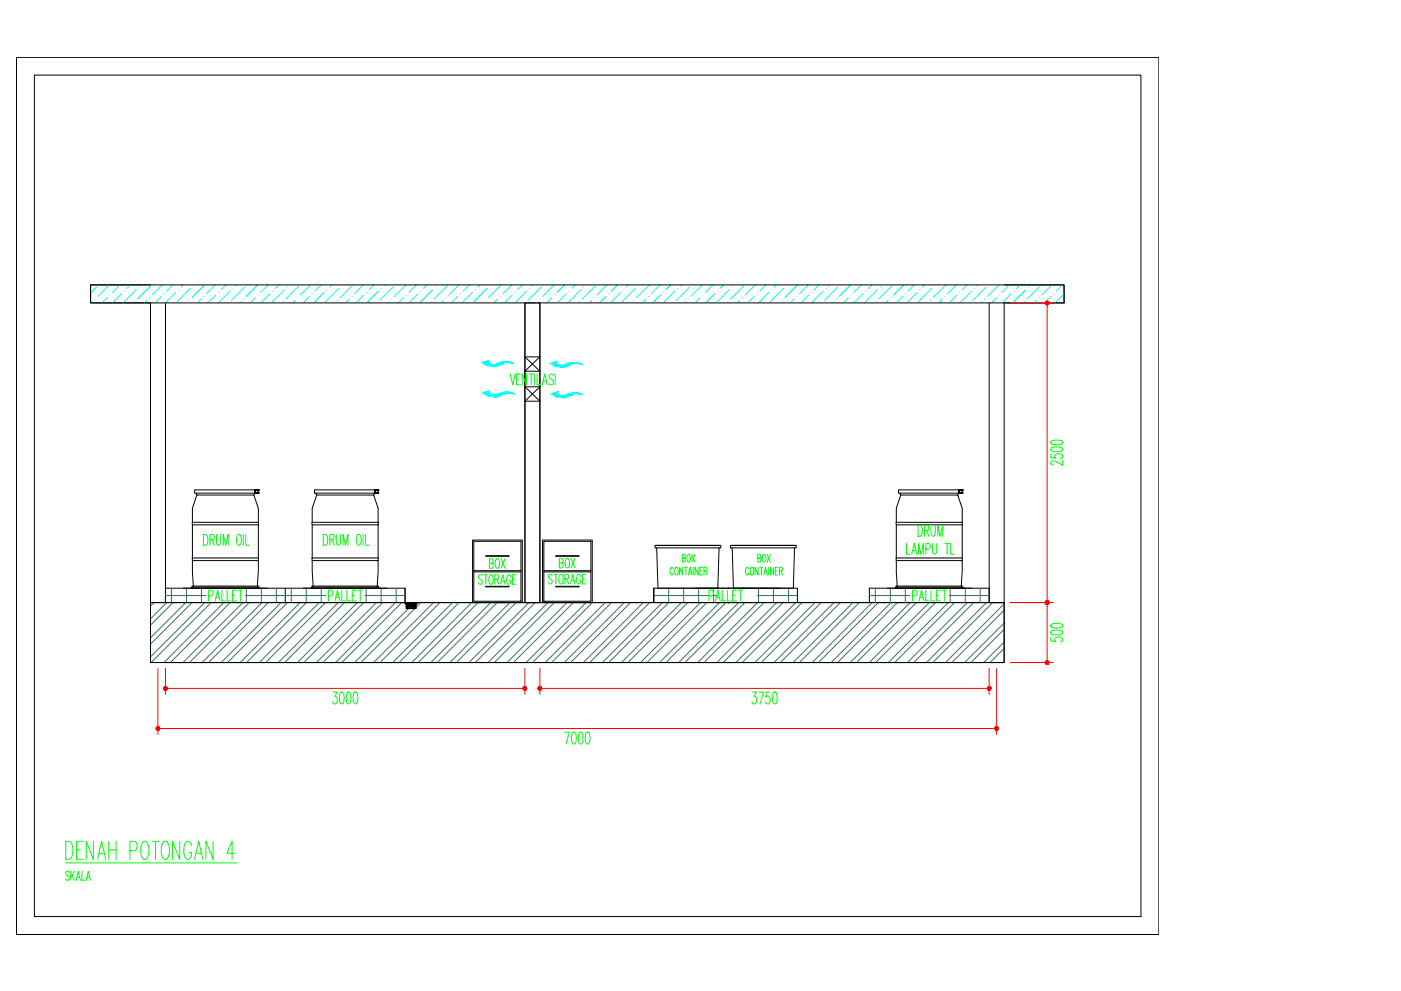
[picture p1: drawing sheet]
<svg xmlns="http://www.w3.org/2000/svg" width="420mm" height="297mm" viewBox="0 0 420 297" stroke-linecap="round" stroke-linejoin="round" font-family="sans-serif">
<!-- layer: 0 -->
<g fill="none" stroke="#000" stroke-width=".3">
<path d="M4.9 17.1h.1M4.9 17.1h342.6v263h-342.6zM347.5 17.1h.1M347.5 17.1h-342.6v263M10.3 22.5h331.9v252.2h-331.9zM27.2 85.4h291.9v5.4h-291.9zM45.1 85.4h-17.9v5.4h17.9v107.8M49.6 90.8v89.8M157.4 90.8h4.5v89.8h-4.5zM157.4 90.8v89.8M161.9 90.8v89.8M296.7 90.8v89.8"/>
<path d="M301.1 85.4h18v5.4h-18v107.8h-251.5M157.4 115.9h4.5l-4.5 4.4h4.5zM157.4 107h4.5l-4.5 4.3h4.5zM49.6 176.3h35.9v4.3M55 176.3h25.2M85.5 176.3h36v4.7h3.6v-.4M90.9 176.3h25.2M121.5 176.3v4.7M141.7 161.9h14.9v18.7h-14.9zM142.1 162.2h14.1v18h-14.1zM142.1 171.4h14.1M142.1 171.1h14.1"/>
<path d="M145.7 166.6h6.9v.1h-6.9zM145.7 175.7h6.9v.2h-6.9zM162.7 161.9h14.9v18.7h-14.9zM163.1 162.2h14.1v18h-14.1zM163.1 171.4h14.1M163.1 171.1h14.1M166.7 166.6h6.9v.1h-6.9zM166.7 175.7h6.9v.2h-6.9zM196.9 163.5h19.3v.7h-.5l-.4 12.1h-18l-.4-12.1h-.5v-.7h19.3M196.9 164.2h18.8M208.6 176.3h25.2M219.6 163.5h19.2v.7h-.5l-.4 12.1h-18l-.3-12.1h-.5v-.7h19.2"/>
<path d="M219.6 164.2h18.7M266.1 176.3h25.2M45.1 180.6h256v18h-256zM45.1 180.6h256M121.5 180.6h3.6v.4h-3.6zM121.8 180.6v.4M121.8 182.4v-1.4v1.4h2.9v-1.4v1.4M121.8 181.2h2.9M121.8 181.8h2.9M121.8 182h2.9M121.8 182.3h2.9M121.8 181.9l.3 .3"/>
<path d="M121.9 181.9l.3 .3M122 181l.1 .1M122 181l.2 .1M122.1 181l.1 .1M122.4 181.4l.2 .2-.2-.2M122.5 181.4l.3 .2M122.7 180.6v.4M122.9 181.9l.3 .3-.2-.3M123 181.9l.3 .3M123 181l.2 .1M123.2 181l.1 .1M123.4 181.4l.3 .2"/>
<path d="M123.5 181.4l.3 .2M123.6 180.6v.4M124 181.9l.2 .3M124 181.9l.3 .3M124.1 181.9l.3 .3M124.1 181l.2 .1M124.3 181l.1 .1M124.5 180.6v.4M124.5 181.4l.2 .2M124.7 181.4l-2.9 .1M194.3 180.6h1.8v-4.3h43v4.3M194.3 180.6h.1"/>
<path d="M239.2 180.6h1.7M239.2 180.6h.1M240.9 180.6h.1M258.9 180.6h1.8v-4.3h35.9v4.3M258.9 180.6h.1"/>
</g>
<path d="M4.9 280l.1 .2z" fill="#000" stroke="#000" stroke-width=".3"/>
<!-- layer: inst ME -->
<g fill="none" stroke="#397264" stroke-width=".3">
<path d="M49.6 178.5h12.2M51.4 176.3v4.3M55.9 176.3v4.3M60.4 176.3v4.3M73.6 178.5h24.1M73.9 176.3v4.3M78.4 176.3v4.3M82.9 176.3v4.3M87.4 176.3v4.3M91.8 176.3v4.3M96.3 176.3v4.3M109.5 178.5h12"/>
<path d="M109.8 176.3v4.3M114.3 176.3v4.3M118.8 176.3v4.3M196.1 176.3v4.3M196.1 178.5h19.3M200.5 176.3v4.3l-17.9 18M205 176.3v4.3M209.5 176.3v4.3M214 176.3v4.3M218.5 176.1v.2M223 176.1v.2M227.2 178.5h11.9"/>
<path d="M227.5 176.3v4.3M232 176.3v4.3M236.5 176.3v4.3M260.7 178.5h12.2M262.5 176.3v4.3M267 176.3v4.3M271.5 176.3v4.3M284.7 178.5h11.9M285 176.3v4.3M289.5 176.3v4.3M294 176.3v4.3M46.2 180.6l-1.1 1.1"/>
<path d="M50 180.6l-4.9 4.9M51.9 180.6l-6.8 6.8M55.7 180.6l-10.6 10.6M57.6 180.6l-12.5 12.5M61.4 180.6l-16.3 16.3M63.3 180.6l-18 18M67.1 180.6l-17.9 18M69 180.6l-17.9 18M72.8 180.6l-17.9 18M74.8 180.6l-18 18M78.6 180.6l-18 18M80.5 180.6l-18 18"/>
<path d="M84.3 180.6l-18 18M86.2 180.6l-18 18M90 180.6l-18 18M91.9 180.6l-18 18M95.7 180.6l-17.9 18M97.6 180.6l-17.9 18M101.4 180.6l-17.9 18M103.3 180.6l-17.9 18M107.2 180.6l-18 18M109.1 180.6l-18 18M112.9 180.6l-18 18M114.8 180.6l-18 18"/>
<path d="M118.6 180.6l-18 18M120.5 180.6l-18 18M122.5 182.4l-16.2 16.2M124.4 182.4l-16.1 16.2M126.2 180.6l-1.5 1.5M130 180.6l-17.9 18M131.9 180.6l-17.9 18M135.7 180.6l-17.9 18M137.7 180.6l-18 18M141.5 180.6l-18 18M143.4 180.6l-18 18M147.2 180.6l-18 18"/>
<path d="M149.1 180.6l-18 18M152.9 180.6l-18 18M154.8 180.6l-18 18M158.6 180.6l-18 18M160.5 180.6l-18 18M164.3 180.6l-17.9 18M166.2 180.6l-17.9 18M170 180.6l-17.9 18M171.9 180.6l-17.9 18M175.8 180.6l-18 18M177.7 180.6l-18 18M181.5 180.6l-18 18"/>
<path d="M183.4 180.6l-18 18M187.2 180.6l-18 18M189.1 180.6l-18 18M192.9 180.6l-18 18M194.8 180.6l-17.9 18M198.6 180.6l-17.9 18M204.4 180.6l-18 18M206.3 180.6l-18 18M210.1 180.6l-18 18M212 180.6l-18 18M215.8 180.6l-18 18M217.7 180.6l-18 18"/>
<path d="M218.5 180.6v.3M221.5 180.6l-18 18M223 180.6v.3M223.4 180.6l-18 18M227.2 180.6l-18 18M229.1 180.6l-18 18M232.9 180.6l-17.9 18M234.8 180.6l-17.9 18M238.6 180.6l-17.9 18M240.5 180.6l-17.9 18M244.4 180.6l-18 18M246.3 180.6l-18 18"/>
<path d="M250.1 180.6l-18 18M252 180.6l-18 18M255.8 180.6l-18 18M257.7 180.6l-18 18M261.5 180.6l-17.9 18M263.4 180.6l-17.9 18M267.2 180.6l-17.9 18M269.1 180.6l-17.9 18M273 180.6l-18 18M274.9 180.6l-18 18M278.7 180.6l-18 18M280.6 180.6l-18 18"/>
<path d="M284.4 180.6l-18 18M286.3 180.6l-18 18M290.1 180.6l-18 18M292 180.6l-18 18M295.8 180.6l-18 18M297.7 180.6l-18 18M301.1 181l-17.5 17.6M301.1 186.7l-11.8 11.9M301.1 192.4l-6.1 6.2M301.1 198.1l-.4 .5M301.1 182.9l-15.6 15.7M301.1 188.6l-9.9 10"/>
<path d="M301.1 194.3l-4.2 4.3"/>
</g>
<!-- layer: C NOTASI -->
<g fill="none" stroke="#0f0" stroke-width=".3">
<path d="M153 112.1l.8 3.2 .7-3.2M154.9 113.6h.7M156.1 112.1h-1.2v3.2h1.2M157.9 112.1v3.2l-1.3-3.2v3.2M158.7 112.1h1.2M159.3 112.1v3.2M160.3 112.1v3.2M161.1 112.1v3.2h1.1M162.6 115.3l.8-3.2 .7 3.2M162.9 114.2h.9M166 112.6a.71 .71 0 0 0-1.2-.3 .71 .71 0 0 0 .2 1.2l.9 .6a.81 .81 0 0 1-.4 1.2l-.6-.1-.2-.3M166.5 112.1v3.2"/>
<path d="M275.3 157.5h.7a2.29 2.29 0 0 1 0 3.2h-.7zM277.3 159.1l1.1-.2 .2-.5-.2-.7-1.1-.2v3.2M277.9 159.1l.7 1.6M279.2 157.5v2.3l.1 .5 .5 .4 .6-.4 .1-2.8M61 160.2h.7a2.24 2.24 0 0 1 0 3.2h-.7zM62.6 178.6h.8l.4-.3 .1-.8-.5-.6h-.8v3.2M63 161.7l1.1-.1 .2-.5-.2-.8-1.1-.1v3.2M63.6 161.7l.7 1.7M64.8 179.1h.9M64.9 160.2v2.3l.1 .5 .5 .4 .6-.4 .1-2.8M66.6 176.9v3.2h1.1M67 163.4v-3.2l.7 3.2 .7-3.2v3.2"/>
<path d="M68.1 176.9v3.2h1.1M69.7 178.4h.7M70.9 176.9h-1.2v3.2h1.2M71.3 160.3l.2-.1a1.41 1.41 0 0 1 .9 2l-.1 .5a.65 .65 0 0 1-.3 .6 .65 .65 0 0 1-.7 0l-.4-1.1zM71.5 176.9h1.3M72.1 176.9v3.2M73 160.2v3.2M73.7 160.2v3.2h1.1M97 160.2h.6a2.29 2.29 0 0 1 0 3.2h-.6zM98.5 178.6h.8a.99 .99 0 0 0 0-1.7h-.8v3.2M98.9 161.7l1.1-.1 .2-.5-.2-.8-1.1-.1v3.2M99.6 161.7l.6 1.7"/>
<path d="M100.7 179.1h.9M100.8 160.2v2.3l.3 .8 .3 .1 .7-.4 .1-2.8M102.5 176.9v3.2h1.1M102.9 163.4v-3.2l.7 3.2 .8-3.2v3.2M104.1 176.9v3.2h1.1M105.6 178.4h.8M106.8 176.9h-1.2v3.2h1.2M107.2 160.3l.2-.1a1.43 1.43 0 0 1 .9 2v.5a.65 .65 0 0 1-.4 .6 .65 .65 0 0 1-.7 0l-.3-1.1v-.8zM107.4 176.9h1.3M108 176.9v3.2M108.9 160.2v3.2M109.6 160.2v3.2h1.2"/>
<path d="M202 170.6l-.4-.6a1.37 1.37 0 0 0-.4 2.2l.4 .1 .4-.5M202.6 170.1l.1-.1a1.39 1.39 0 0 1 .4 2.2l-.1 .1a1.39 1.39 0 0 1-.4-2.2zM204.6 167.3l.8-.1v-.9l-.8-.1v2.3l.9-.2 .1-.6-.4-.4M204.7 170v2.3l-.9-2.3v2.3M205.3 170h.9M205.7 170v2.3M206.3 166.3l.1-.1a1.39 1.39 0 0 1 .4 2.2l-.1 .1a1.37 1.37 0 0 1-.4-2.2zM206.4 172.3l.6-2.3 .5 2.3M206.6 171.6h.7M207.5 166.2l.9 2.3M207.9 170v2.3M208.4 166.2l-.9 2.3"/>
<path d="M209.3 170v2.3l-.9-2.3v2.3M209.9 171.1h.5M210.7 170h-.8v2.3h.8M211.1 171.1l.8-.1v-.9l-.8-.1v2.3M211.6 171.1l.5 1.2M212.6 178.6h.8a.99 .99 0 0 0 0-1.7h-.8v3.2M214.8 179.1h.9M216.6 176.9v3.2h1.1M218.2 176.9v3.2h1.1M219.7 178.4h.8M220.9 176.9h-1.2v3.2h1.2M221.5 176.9h1.3"/>
<path d="M222.1 176.9v3.2M224.6 170.6l-.4-.6a1.37 1.37 0 0 0-.3 2.2l.3 .1 .4-.5M225.2 170.1l.2-.1a1.37 1.37 0 0 1 .4 2.2l-.2 .1a1.39 1.39 0 0 1-.4-2.2zM227.3 167.3l.8-.1v-.9l-.8-.1v2.3l.8-.2 .1-.6-.4-.4M227.4 170v2.3l-1-2.3v2.3M227.9 170h.9M228.4 170v2.3M228.9 166.3l.2-.1a1.32 1.32 0 0 1 0 2.3 1.87 1.87 0 0 1-.2-2.2zM229.1 172.3l.5-2.3 .5 2.3M229.3 171.6h.6M230.1 166.2l.9 2.3M230.5 170v2.3"/>
<path d="M231 166.2l-.9 2.3M232 170v2.3l-.9-2.3v2.3M232.5 171.1h.5M233.4 170h-.9v2.3h.9M233.8 171.1l.8-.1v-.9l-.8-.1v2.3M234.2 171.1l.5 1.2M271.9 162.9v3.2h1.1M273.4 166.1l.8-3.2 .7 3.2M273.7 178.6h.8l.4-.3 .1-.8-.5-.6h-.8v3.2M273.7 165h.9M275.5 166.1v-3.2l.7 3.2 .7-3.2v3.2M275.9 179.1h.9"/>
<path d="M277.7 176.9v3.2h1.1M277.7 164.6h.8a1 1 0 0 0 0-1.7h-.8v3.2M279.2 176.9v3.2h1.1M279.6 162.9v2.3l.3 .8 .3 .1 .6-.4 .1-2.8M280.8 178.4h.7M281.2 160.7v-3.2l.8 3.2 .7-3.2v3.2M282 176.9h-1.2v3.2h1.2M282.5 176.9h1.4M283.2 176.9v3.2M283.4 162.9h1.3M284.1 162.9v3.2M285.1 162.9v3.2h1.1"/>
<path d="M64.5 180.1l.8-3.2 .7 3.2M100.5 180.1l.7-3.2 .7 3.2M214.6 180.1l.7-3.2 .7 3.2M275.6 180.1l.8-3.2 .7 3.2"/>
</g>
<!-- layer: Edges -->
<g fill="none" stroke="#000" stroke-width=".3">
<path d="M57.7 157.3h19.8v-.7h-19.8v10.6M58.9 147.8l.1 .6M59 148.4l-1.3 3.9v4.3M59 148.4h17.1M76.1 148.4l1.4 3.9v4.3M76.3 147.8l-.2 .6M76.4 146.9h.1M76.4 146.9v.8M76.4 147.7h.1M76.4 147.7h1M76.4 146.9v.9M76.4 147.8h.8"/>
<path d="M76.5 147.7h.1M76.5 147.8h.1M76.5 146.9h.1M76.5 147.7v-.8v.8M76.5 147.7v.1M76.5 146.9v.8M76.5 146.9h.9h-.9M76.6 147.8h.1M76.6 146.9h.1M76.7 146.9h.1M76.7 147.8h.1M76.8 146.9h.1"/>
<path d="M76.8 147.8v.1M76.8 146.8h.1M76.8 146.8v.1M76.8 147.8h.1M76.8 147.9h.1M76.8 147.9h.4M76.8 146.7h.4M76.8 146.7h.1M76.8 146.7v.1M76.9 147.8h.1M76.9 147.8h.2M76.9 146.8h.2"/>
<path d="M76.9 146.9h.1M77 146.8h.1M77 147.8h.1M77.1 146.9h.1M77.1 147.8h.1M77.1 146.8h.1M77.1 146.8v.1M77.2 147.9h.1M77.2 146.7h.1M77.2 146.7v.1M77.2 146.8h.1M77.2 147.8h.1"/>
<path d="M77.2 147.8h.2M77.2 146.8v.1M77.4 146.9h.1M77.4 147.8h.1M77.4 146.9v.8M77.4 147.7h.1M77.4 147.8h-.9h.9M77.4 147.7h-.9h.9M77.4 147.7v.1M77.4 146.9v.9M77.4 146.9h-19l.1 .9h18.3M77.5 157.3v9.9"/>
<path d="M93.6 157.3h19.8v-.7h-19.8v10.6M94.8 147.8l.2 .6M95 148.4h17.1M95 148.4l-1.4 3.9v4.3M112.1 148.4l1.3 3.9v4.3M112.2 147.8l-.1 .6M112.4 146.9h.1M112.4 147.7v.1M112.4 147.7h1M112.4 147.8h1M112.4 147.8h.1M112.4 147.7h.1"/>
<path d="M112.4 146.9v.9M112.4 147.7v-.8v.8M112.4 146.9v.8M112.5 146.9h.1M112.5 147.7h.1M112.5 147.8h.1M112.5 146.9h.8h-.8M112.6 146.9h.1M112.6 147.8h.1M112.6 146.8l.1 .1M112.7 146.9h.1M112.7 147.8h.1"/>
<path d="M112.7 147.8v.1M112.7 146.8h.1M112.7 146.8v.1M112.7 147.9h.1M112.7 147.9h.4M112.8 146.7l.3 .1M112.8 146.7h.1M112.8 147.8h.1M112.8 146.9h.1M112.8 147.8h.3M112.8 146.8h.2M112.9 147.8h.1"/>
<path d="M112.9 146.8h.1M112.9 146.8v.1M113 147.8h.1M113 146.9h.1M113.1 147.8h.1M113.1 146.8h.1M113.1 146.8v.1M113.1 147.9h.1M113.1 146.8l.1 .1M113.2 147.8l-.1 .1M113.2 147.8h.1M113.2 146.8h.1"/>
<path d="M113.3 146.9h.1M113.3 147.8h.1M113.3 146.9v.8M113.3 147.7h.1M113.3 147.8h-.8h.8M113.3 147.7h-.8h.8M113.3 147.7v.1M113.4 146.9h.1M113.4 147.7h.1M113.4 147.8h.1M113.4 146.9h-19.1l.1 .9h18.3M113.4 146.9v.9"/>
<path d="M113.4 157.3v9.9M268.8 156.6v10.6M268.8 156.6h19.8M268.8 157.3h19.8M269.9 147.8l.2 .6M270.1 148.4h17.1M270.1 148.4l-1.3 3.9v4.3M287.2 148.4l1.4 3.9v15.7M287.4 147.8l-.2 .6M287.5 146.9h.1M287.5 146.9v.8M287.5 147.7h.1"/>
<path d="M287.5 147.8h.1M287.5 147.7h1M287.5 147.8h.8M287.5 147.7v.1M287.6 146.9h.1M287.6 147.7v-.8v.8M287.6 147.7h.1M287.6 147.8h.1M287.6 147.7v.1M287.6 146.9v.8M287.6 146.9h.8h-.8M287.7 147.8h.1"/>
<path d="M287.7 146.9h.1M287.8 146.9h.1M287.8 146.8v.1M287.8 147.8h.1M287.9 146.9h.1M287.9 147.8v.1M287.9 146.8h.1M287.9 146.8v.1M287.9 147.8h.1M287.9 147.9h.1M287.9 147.9h.4M287.9 146.7h.4"/>
<path d="M287.9 146.7v.1M288 147.8h.1M288 147.8h.2M288 146.8h.2M288 146.9h.1M288.1 147.8h.1M288.1 146.9h.1M288.2 146.9h.1M288.2 147.8h.1M288.2 146.8h.1M288.2 146.8v.1M288.3 147.9h.1"/>
<path d="M288.3 146.7v.1M288.3 146.8h.1M288.3 146.9h.1M288.3 147.8h.1M288.3 147.8v.1M288.3 146.8v.1M288.4 146.9h.1M288.4 147.8h.1M288.4 146.9v.8M288.4 147.7h.1M288.4 147.8h-.8h.8M288.4 147.7h-.8h.8"/>
<path d="M288.4 147.7v.1M288.5 147.8h.1M288.5 146.9h.1M288.5 147.7h.1M288.5 146.9v.9M288.5 146.9h-19l.1 .9h18.3M57.5 176h20.2v.3h-20.2zM57.6 176l.1-.3h19.7l.1 .3M57.7 168h19.8v-.8h-19.8l.3 8.5M77.5 168l-.3 7.7M93.4 176h20.2v.3h-20.2zM93.6 176l.1-.3h19.7v.3"/>
<path d="M93.6 168h19.8v-.8h-19.8l.3 8.5M113.4 168l-.3 7.7M268.6 176h20.2v.3h-20.2zM268.7 176l.1-.3h19.7l.1 .3M268.8 167.2l.3 8.5M268.8 167.2h19.8M268.8 168h19.8M288.6 168l-.3 7.7"/>
</g>
<!-- layer: inst ME -->
<g fill="#0ff" stroke="#0ff" stroke-width=".3">
<path d="M166.1 108.6l1-.3-.2 .3z"/>
<path d="M171.7 108.7h1z"/>
<path d="M173.8 109l.3 .1z"/>
<path d="M168.2 110h1.1z"/>
<path d="M166.4 117.7l1-.3-.3 .3z"/>
<path d="M172 117.8h1z"/>
<path d="M174.1 118.1l.3 .2z"/>
<path d="M168.5 119.2h1.1z"/>
<path d="M145.6 108.4l1-.4-.2 .4z"/>
<path d="M151.3 108.4h.9z"/>
<path d="M153.3 108.8l.4 .1z"/>
<path d="M147.7 109.8h1.2z"/>
<path d="M145.9 117.5l1-.4-.2 .4z"/>
<path d="M151.5 117.5h1z"/>
<path d="M153.6 117.9l.4 .1z"/>
<path d="M148 118.9h1.1z"/>
<path d="M171.7 108.7h1.1zM171.5 108.7h1.3z"/>
<path d="M171.5 108.7l1.8 .1zM171.1 108.8h2.2z"/>
<path d="M171.1 108.8h2.2zM171 108.8h2.3z"/>
<path d="M166.1 108.6l.6 .2 .2-.2zM165.6 108.8l.5-.2 .6 .2z"/>
<path d="M171 108.8h2.4zM170.9 108.8h2.5z"/>
<path d="M172.7 108.8h.8zM172.7 108.8h.8z"/>
<path d="M170.9 108.8h1.8zM170.8 108.8h1.3z"/>
<path d="M173 108.8l.6 .1zM173 108.8l.6 .1z"/>
<path d="M165.6 108.8l1.3 .2zM165.2 109h1.7z"/>
<path d="M173.3 108.9l.5 .1zM173.3 108.9l.5 .1z"/>
<path d="M170.8 108.8h1.3zM170.6 109h1z"/>
<path d="M170.6 109h1zM170.4 109h1.1z"/>
<path d="M173.6 109h.3zM173.6 109h.3z"/>
<path d="M165.2 109l1.9 .1zM165.2 109l1.9 .1z"/>
<path d="M173.8 109l.3 .1zM174.1 109.1l.2 .1z"/>
<path d="M170.4 109h1.1zM170.2 109.1h.9z"/>
<path d="M165.5 109.1l1.9 .1zM165.5 109.1l1.9 .1z"/>
<path d="M170.2 109.1h.9zM170 109.3h.8z"/>
<path d="M166.7 109.2l.7 .1zM166.7 109.2l.7 .1z"/>
<path d="M165.7 109.2l1 .1zM165.7 109.2l1 .1z"/>
<path d="M166.7 109.3h.9zM166.7 109.3h.9z"/>
<path d="M170 109.3h.8zM169.7 109.4h.9z"/>
<path d="M169.7 109.4h.9zM169.5 109.4h1z"/>
<path d="M166.8 109.3l1.2 .2zM166.8 109.3l1.2 .2z"/>
<path d="M169.5 109.4h1zM169 109.5h1.4z"/>
<path d="M167 109.5h1.4zM167 109.5h1.4z"/>
<path d="M169 109.5h1.4zM168.6 109.6h1.8z"/>
<path d="M167.1 109.5l1.5 .1zM167.1 109.5l1.5 .1z"/>
<path d="M167.1 109.6h3.3zM167.1 109.6h3.3z"/>
<path d="M167.1 109.6h3.3zM167.1 109.6l3.1 .1z"/>
<path d="M167.3 109.7h2.9zM167.3 109.7l2.6 .1z"/>
<path d="M167.5 109.8h2.4zM167.5 109.8l2.3 .1z"/>
<path d="M165.7 109.3l1.1 .6-.1-.6zM165.7 109.3l1.1 .6z"/>
<path d="M167.7 109.9h2.1zM167.7 109.9l1.8 .1z"/>
<path d="M167.9 110h1.6zM167.9 110h1.4z"/>
<path d="M168.2 110l.8 .1zM168.4 110.1h.6z"/>
<path d="M172 117.8h1.1zM171.8 117.8h1.3z"/>
<path d="M171.8 117.8l1.7 .1zM171.4 117.9h2.1z"/>
<path d="M171.4 117.9h2.2zM171.3 117.9h2.3z"/>
<path d="M166.4 117.7l.6 .2 .1-.2zM165.8 117.9l.6-.2 .6 .2z"/>
<path d="M171.3 117.9h2.4zM171.2 117.9h2.5z"/>
<path d="M173 117.9l.8 .1zM173 117.9l.8 .1z"/>
<path d="M171.2 117.9h1.8zM171.1 118h1.3z"/>
<path d="M173.2 118h.7zM173.2 118h.7z"/>
<path d="M165.8 117.9l1.4 .2zM165.5 118.1h1.7z"/>
<path d="M173.5 118l.6 .1zM173.5 118l.6 .1z"/>
<path d="M171.1 118h1.3zM170.8 118.1h1.1z"/>
<path d="M170.8 118.1h1.1zM170.7 118.1h1z"/>
<path d="M173.8 118.1h.4zM173.8 118.1h.4z"/>
<path d="M165.5 118.1l1.9 .1zM165.5 118.1l1.9 .1z"/>
<path d="M174.1 118.1l.3 .2zM174.4 118.3h.2z"/>
<path d="M170.7 118.1h1zM170.5 118.3h.9z"/>
<path d="M165.8 118.2l1.9 .2zM165.8 118.2l1.9 .2z"/>
<path d="M170.5 118.3h.9zM170.3 118.4h.8z"/>
<path d="M167 118.4h.7zM167 118.4h.7z"/>
<path d="M166 118.4h1zM166 118.4h1z"/>
<path d="M167 118.4l.9 .1zM167 118.4l.9 .1z"/>
<path d="M170.3 118.4h.8zM170 118.5h.9z"/>
<path d="M170 118.5h.9zM169.8 118.6h1z"/>
<path d="M167.1 118.5l1.2 .1zM167.1 118.5l1.2 .1z"/>
<path d="M169.8 118.6h1zM169.3 118.7h1.4z"/>
<path d="M167.3 118.6l1.4 .1zM167.3 118.6l1.4 .1z"/>
<path d="M169.3 118.7h1.4zM168.8 118.7h1.9z"/>
<path d="M167.4 118.7h1.4zM167.4 118.7h1.4z"/>
<path d="M167.4 118.7h3.2zM167.4 118.7h3.3z"/>
<path d="M167.4 118.7h3.2zM167.4 118.7l3.1 .1z"/>
<path d="M167.6 118.8h2.9zM167.6 118.8l2.6 .1z"/>
<path d="M167.8 118.9h2.4zM167.8 118.9l2.3 .1z"/>
<path d="M166 118.4l1.1 .6-.1-.6zM166 118.4l1.1 .6z"/>
<path d="M168 119h2.1zM168 119l1.8 .1z"/>
<path d="M168.2 119.1h1.6zM168.2 119.1l1.4 .1z"/>
<path d="M168.5 119.2h.8zM168.7 119.2h.6z"/>
<path d="M151.3 108.4h1zM151.1 108.4h1.2z"/>
<path d="M151.1 108.4l1.7 .1zM150.7 108.5h2.1z"/>
<path d="M150.7 108.5h2.2zM150.5 108.5h2.4z"/>
<path d="M145.6 108.4l.7 .2 .1-.2zM145.1 108.6l.5-.2 .7 .2z"/>
<path d="M150.5 108.5l2.5 .1zM150.4 108.6h2.6z"/>
<path d="M152.2 108.6h.8zM152.2 108.6h.8z"/>
<path d="M150.4 108.6h1.8zM150.4 108.6h1.3z"/>
<path d="M152.5 108.6h.6zM152.5 108.6h.6z"/>
<path d="M145.1 108.6l1.3 .1zM144.7 108.7h1.7z"/>
<path d="M152.8 108.6l.5 .1zM152.8 108.6l.5 .1z"/>
<path d="M150.4 108.6h1.3zM150.1 108.7h1z"/>
<path d="M150.1 108.7h1zM150 108.8h1z"/>
<path d="M153.1 108.7l.3 .1zM153.1 108.7l.3 .1z"/>
<path d="M144.7 108.7l1.9 .2zM144.7 108.7l1.9 .2z"/>
<path d="M153.3 108.8l.4 .1zM153.6 108.9l.2 .1z"/>
<path d="M150 108.8h1zM149.7 108.9h.9z"/>
<path d="M145 108.9l1.9 .1zM145 108.9l1.9 .1z"/>
<path d="M149.7 108.9h.9zM149.5 109h.9z"/>
<path d="M146.3 109h.6zM146.3 109h.6z"/>
<path d="M145.3 109h1zM145.3 109h1z"/>
<path d="M146.3 109l.8 .1zM146.3 109l.8 .1z"/>
<path d="M149.5 109h.9zM149.2 109.1h.9z"/>
<path d="M149.2 109.1h.9zM149.1 109.2h.9z"/>
<path d="M146.4 109.1l1.2 .1zM146.4 109.1l1.2 .1z"/>
<path d="M149.1 109.2h.9zM148.6 109.3h1.3z"/>
<path d="M146.5 109.2l1.4 .1zM146.5 109.2l1.4 .1z"/>
<path d="M148.6 109.3h1.3zM148.1 109.3h1.8z"/>
<path d="M146.6 109.3h1.5zM146.6 109.3h1.5z"/>
<path d="M146.6 109.3h3.3zM146.6 109.3h3.3z"/>
<path d="M146.6 109.3h3.3zM146.6 109.3l3.1 .1z"/>
<path d="M146.8 109.4h2.9zM146.8 109.4l2.7 .1z"/>
<path d="M147 109.5h2.5zM147 109.5l2.3 .1z"/>
<path d="M145.3 109l1.1 .6-.1-.6zM145.3 109l1.1 .6z"/>
<path d="M147.2 109.6h2.1zM147.2 109.6l1.8 .1z"/>
<path d="M147.5 109.7h1.5zM147.5 109.7l1.4 .1z"/>
<path d="M147.7 109.8h.8zM147.9 109.8h.6z"/>
<path d="M151.5 117.5h1.1zM151.3 117.5h1.3z"/>
<path d="M151.3 117.5l1.8 .1zM150.9 117.6h2.2z"/>
<path d="M150.9 117.6l2.2 .1zM150.8 117.7h2.3z"/>
<path d="M145.9 117.5l.6 .2 .2-.2zM145.4 117.7l.5-.2 .6 .2z"/>
<path d="M150.8 117.7h2.4zM150.7 117.7h2.5z"/>
<path d="M152.5 117.7h.8zM152.5 117.7h.8z"/>
<path d="M150.7 117.7h1.8zM150.6 117.7h1.3z"/>
<path d="M152.8 117.7l.6 .1zM152.8 117.7l.6 .1z"/>
<path d="M145.4 117.7l1.3 .1zM145 117.8h1.7z"/>
<path d="M153.1 117.8h.5zM153.1 117.8h.5z"/>
<path d="M150.6 117.7h1.3zM150.4 117.8h1z"/>
<path d="M150.4 117.8h1zM150.2 117.9h1.1z"/>
<path d="M153.4 117.8l.3 .1zM153.4 117.8l.3 .1z"/>
<path d="M145 117.8l1.9 .2zM145 117.8l1.9 .2z"/>
<path d="M153.6 117.9l.4 .1zM153.9 118l.2 .1z"/>
<path d="M150.2 117.9h1.1zM150 118h.9z"/>
<path d="M145.3 118l1.9 .1zM145.3 118l1.9 .1z"/>
<path d="M150 118h.9zM149.8 118.1h.8z"/>
<path d="M146.5 118.1h.7zM146.5 118.1h.7z"/>
<path d="M145.5 118.1h1zM145.5 118.1h1z"/>
<path d="M146.5 118.1l.9 .1zM146.5 118.1l.9 .1z"/>
<path d="M149.8 118.1h.8zM149.5 118.3h.9z"/>
<path d="M149.5 118.3h.9zM149.3 118.3h1z"/>
<path d="M146.6 118.2l1.3 .2zM146.6 118.2l1.3 .2z"/>
<path d="M149.3 118.3h1zM148.9 118.4h1.3z"/>
<path d="M146.8 118.4h1.4zM146.8 118.4h1.4z"/>
<path d="M148.9 118.4h1.3zM148.4 118.4h1.8z"/>
<path d="M146.9 118.4h1.5zM146.9 118.4h1.5z"/>
<path d="M146.9 118.4h3.3zM146.9 118.4h3.3z"/>
<path d="M146.9 118.4h3.3zM146.9 118.4l3.1 .1z"/>
<path d="M147.1 118.5h2.9zM147.1 118.5l2.6 .2z"/>
<path d="M147.3 118.7h2.4zM147.3 118.7l2.3 .1z"/>
<path d="M145.5 118.1l1.1 .7-.1-.7zM145.5 118.1l1.1 .7z"/>
<path d="M147.5 118.8h2.1zM147.5 118.8l1.8 .1z"/>
<path d="M147.8 118.9h1.5zM147.8 118.9h1.3z"/>
<path d="M148 118.9h.8zM148.2 118.9h.6z"/>
<circle cx="32.9" cy="88.4" r=".04"/>
<circle cx="37.3" cy="87.3" r=".04"/>
<circle cx="49.2" cy="88" r=".04"/>
<circle cx="61.1" cy="88.8" r=".04"/>
<circle cx="65.5" cy="87.6" r=".04"/>
<circle cx="69.8" cy="86.4" r=".04"/>
<circle cx="89.3" cy="89.2" r=".04"/>
<circle cx="98" cy="86.8" r=".04"/>
<circle cx="109.9" cy="87.6" r=".04"/>
<circle cx="126.2" cy="87.3" r=".04"/>
<circle cx="145.7" cy="90" r=".04"/>
<circle cx="150" cy="88.8" r=".04"/>
<circle cx="154.4" cy="87.6" r=".04"/>
<circle cx="178.2" cy="89.2" r=".04"/>
<circle cx="187" cy="86.8" r=".04"/>
<circle cx="191.3" cy="85.7" r=".04"/>
<circle cx="198.9" cy="87.6" r=".04"/>
<circle cx="210.8" cy="88.4" r=".04"/>
<circle cx="215.1" cy="87.3" r=".04"/>
<circle cx="234.6" cy="90" r=".04"/>
<circle cx="243.3" cy="87.6" r=".04"/>
<circle cx="247.7" cy="86.4" r=".04"/>
<circle cx="255.2" cy="88.4" r=".04"/>
<circle cx="264" cy="86" r=".04"/>
<circle cx="262.8" cy="90.4" r=".04"/>
<circle cx="271.5" cy="88" r=".04"/>
<circle cx="283.4" cy="88.8" r=".04"/>
<circle cx="287.8" cy="87.6" r=".04"/>
<circle cx="308.4" cy="86" r=".04"/>
<circle cx="307.2" cy="90.4" r=".04"/>
<circle cx="316" cy="88" r=".04"/>
</g>
<g fill="none" stroke="#0f0" stroke-width=".3">
<path d="M144.6 172.7a.64 .64 0 0 0-1-.3 .64 .64 0 0 0 .2 1.1l.8 .5a.71 .71 0 0 1-.4 1.1l-.6-.1-.1-.3M145.1 172.3h1.2M145.7 172.3v2.8M146.8 168.8l1-.1 .1-.4-.1-.7-1-.1v2.8h.7l.3-.2 .1-.7-.4-.6M146.9 172.4l.2-.1a1.25 1.25 0 0 1 .8 1.7l-.1 .4a.57 .57 0 0 1-.2 .6 .57 .57 0 0 1-.7 0l-.3-1zM148.4 173.6l1-.1 .2-.4-.2-.7-1-.1v2.8M148.8 167.6l.5-.1a2.28 2.28 0 0 1 0 2.8 1.25 1.25 0 0 1-.8-1.7zM149 173.6l.6 1.5M150.1 175.1l.7-2.8 .7 2.8M150.3 167.5l1.2 2.8M150.4 174.2h.8M151.5 167.5l-1.2 2.8"/>
<path d="M153.2 172.9a.59 .59 0 0 0-.3-.5 .59 .59 0 0 0-.6 0 2.28 2.28 0 0 0 .1 2.7 .75 .75 0 0 0 .8-1.1h-.4M153.7 173.6h.6M154.7 172.3h-1v2.8h1M165.6 172.6a.63 .63 0 0 0-1-.2 .63 .63 0 0 0 .2 1l.7 .5a.74 .74 0 0 1-.3 1.1h-.3l-.4-.4M166.1 172.2h1.2M166.7 172.2v2.8M167.8 168.7l.9-.1v-1.1l-.9-.1v2.8h.7l.3-.2v-1l-.3-.3M167.9 172.3l.5-.1a2.28 2.28 0 0 1 0 2.8h-.3a2.3 2.3 0 0 1-.2-2.7zM169.4 173.5l1-.1 .1-.4-.1-.7-1-.1v2.8M169.8 167.5l.2-.1a1.25 1.25 0 0 1 .8 1.7l-.1 .5a.59 .59 0 0 1-.3 .5 .59 .59 0 0 1-.6 0l-.3-1zM170 173.5l.5 1.5M171.1 175l.7-2.8 .6 2.8"/>
<path d="M171.3 167.4l1.1 2.8M171.4 174.1h.8M172.4 167.4l-1.1 2.8M174.2 172.8l-.3-.5-.5-.1a2.28 2.28 0 0 0 0 2.8l.5-.1 .3-.5v-.5h-.5M174.7 173.5h.6M175.7 172.2h-1v2.8h1M19.7 252.2h1.1a2.14 2.14 0 0 1 1.1 2 3.3 3.3 0 0 1-1.1 3.4h-1.1zM19.7 258.6h51.4M22.9 254.7h1.3M24.9 252.2h-2v5.4h2M28 252.2v5.4l-2.1-5.4v5.4M29.3 257.6l1.2-5.4 1.2 5.4"/>
<path d="M29.7 255.8h1.5M32.6 254.7h2.2M32.6 252.2v5.4M34.8 252.2v5.4M39 255h1.3a1.61 1.61 0 0 0 0-2.8h-1.3v5.4M42.8 252.4l.3-.2a1.23 1.23 0 0 1 1.4 1.3 4.1 4.1 0 0 1-.8 4.1 1.23 1.23 0 0 1-1.4-1.3 5 5 0 0 1 .5-3.9zM45.6 252.2h2.1M46.7 252.2v5.4M49 252.4l.3-.2a1.23 1.23 0 0 1 1.4 1.3 4.1 4.1 0 0 1-.8 4.1 1.23 1.23 0 0 1-1.4-1.3 5 5 0 0 1 .5-3.9zM53.9 252.2v5.4l-2.2-5.4v5.4M57.4 253.5a1.09 1.09 0 0 0-.5-1.1 1.09 1.09 0 0 0-1.2 0 4.4 4.4 0 0 0 .4 5.2 1.43 1.43 0 0 0 1.3-2.1h-.7M58.4 257.6l1.2-5.4 1.2 5.4"/>
<path d="M58.8 255.8h1.6M63.9 252.2v5.4l-2.1-5.4v5.4M70.4 255.8h-2.3l1.5-3.6v5.4M20.8 261.5a.59 .59 0 0 0-1-.2 .59 .59 0 0 0 .2 1l.7 .5a.7 .7 0 0 1-.3 1l-.7-.3M21.2 261.1v2.7M21.6 262.3l.7 1.5M22.3 261.1l-1.1 1.8M22.9 263.8l.6-2.7 .6 2.7M23.1 262.9h.8M24.6 261.1v2.7h.9M25.9 263.8l.6-2.7 .6 2.7M26.1 262.9h.8"/>
</g>
<g fill="none" stroke="#0ff" stroke-width=".3">
<path d="M27.7 90.4l-.3 .4M28.9 86l-1.7 1.8M32.1 89.2l-1.5 1.6M32.8 85.4l-3.5 3.4M35.9 85.4l-2.2 2.2M36.5 88l-2.8 2.8M39.1 85.4l-1 1.1M40.8 86.9l-3.9 3.9M44 90l-.7 .8M45.2 85.7l-4 3.9M48.4 88.8l-2 2M48.6 85.4l-3 3"/>
<path d="M51.8 85.4l-1.8 1.9M52.8 87.6l-3.2 3.2M55 85.4l-.7 .6M57.1 86.5l-3.9 3.9M60.3 89.6l-1.2 1.2M61.3 85.4l-3.8 3.8M64.5 85.4l-2.6 2.6M64.7 88.4l-2.4 2.4M67.7 85.4l-1.4 1.5M69 87.3l-3.5 3.5M70.9 85.4l-.3 .3M72.2 90.4l-.4 .4"/>
<path d="M73.4 86l-4 4M76.6 89.2l-1.6 1.6M77.2 85.4l-3.4 3.4M80.4 85.4l-2.2 2.2M80.9 88l-2.7 2.8M83.6 85.4l-1.1 1.1M85.3 86.9l-3.9 3.9M88.5 90l-.8 .8M89.7 85.7l-4 3.9M92.8 88.8l-1.9 2M93.1 85.4l-3 3M96.3 85.4l-1.9 1.9"/>
<path d="M97.2 87.6l-3.1 3.2M99.5 85.4l-.7 .6M101.6 86.5l-4 3.9M104.8 89.6l-1.2 1.2M105.8 85.4l-3.8 3.8M109 85.4l-2.7 2.6M109.1 88.4l-2.3 2.4M112.2 85.4l-1.5 1.5M113.5 87.3l-3.5 3.5M115.3 85.4l-.2 .3M116.7 90.4l-.4 .4M117.9 86l-4 4"/>
<path d="M121 89.2l-1.5 1.6M121.7 85.4l-3.4 3.4M124.9 85.4l-2.3 2.2M125.4 88l-2.7 2.8M128.1 85.4l-1.1 1.1M129.8 86.9l-4 3.9M133 90l-.8 .8M134.1 85.7l-3.9 3.9M137.3 88.8l-1.9 2M137.6 85.4l-3.1 3M140.8 85.4l-1.9 1.9M141.7 87.6l-3.2 3.2"/>
<path d="M143.9 85.4l-.6 .6M146.1 86.5l-4 3.9M149.2 89.6l-1.1 1.2M150.3 85.4l-3.8 3.8M153.5 85.4l-2.7 2.6M153.6 88.4l-2.4 2.4M156.6 85.4l-1.4 1.5M158 87.3l-3.6 3.5M159.8 85.4l-.2 .3M161.1 90.4l-.3 .4M162.3 86l-3.9 4M165.5 89.2l-1.5 1.6"/>
<path d="M166.2 85.4l-3.5 3.4M169.3 85.4l-2.2 2.2M169.9 88l-2.8 2.8M172.5 85.4l-1 1.1M174.3 86.9l-4 3.9M177.4 90l-.7 .8M178.6 85.7l-4 3.9M181.8 88.8l-2 2M182 85.4l-3 3M185.2 85.4l-1.8 1.9M186.1 87.6l-3.1 3.2M188.4 85.4l-.7 .6"/>
<path d="M190.5 86.5l-4 3.9M193.7 89.6l-1.2 1.2M194.8 85.4l-3.9 3.8M197.9 85.4l-2.6 2.6M198.1 88.4l-2.4 2.4M201.1 85.4l-1.4 1.5M202.4 87.3l-3.5 3.5M204.3 85.4l-.3 .3M205.6 90.4l-.4 .4M206.8 86l-4 4M210 89.2l-1.6 1.6M210.6 85.4l-3.4 3.4"/>
<path d="M213.8 85.4l-2.2 2.2M214.3 88l-2.7 2.8M217 85.4l-1.1 1.1M218.7 86.9l-3.9 3.9M221.9 90l-.8 .8M223.1 85.7l-4 3.9M226.3 88.8l-2 2M226.5 85.4l-3 3M229.7 85.4l-1.9 1.9M230.6 87.6l-3.1 3.2M232.9 85.4l-.7 .6M235 86.5l-4 3.9"/>
<path d="M238.2 89.6l-1.2 1.2M239.2 85.4l-3.8 3.8M242.4 85.4l-2.7 2.6M242.5 88.4l-2.3 2.4M245.6 85.4l-1.5 1.5M246.9 87.3l-3.5 3.5M248.8 85.4l-.3 .3M250.1 90.4l-.4 .4M251.3 86l-4 4M254.4 89.2l-1.5 1.6M255.1 85.4l-3.4 3.4M258.3 85.4l-2.3 2.2"/>
<path d="M258.8 88l-2.7 2.8M261.5 85.4l-1.1 1.1M263.2 86.9l-4 3.9M266.3 90l-.7 .8M267.5 85.7l-3.9 3.9M270.7 88.8l-1.9 2M271 85.4l-3.1 3M274.2 85.4l-1.9 1.9M275.1 87.6l-3.2 3.2M277.3 85.4l-.6 .6M279.4 86.5l-3.9 3.9M282.6 89.6l-1.1 1.2"/>
<path d="M283.7 85.4l-3.8 3.8M286.9 85.4l-2.7 2.6M287 88.4l-2.3 2.4M290 85.4l-1.4 1.5M291.4 87.3l-3.6 3.5M293.2 85.4l-.2 .3M294.5 90.4l-.3 .4M295.7 86l-4 4M298.9 89.2l-1.5 1.6M299.6 85.4l-3.5 3.4M302.7 85.4l-2.2 2.2M303.3 88l-2.8 2.8"/>
<path d="M305.9 85.4l-1.1 1.1M307.6 86.9l-3.9 3.9M310.8 90l-.7 .8M312 85.7l-4 3.9M315.2 88.8l-2 2M315.5 85.4l-3.1 3M318.6 85.4l-1.8 1.9M319.1 88.1l-2.7 2.7"/>
</g>
<!-- layer: 0 -->
<g fill="none" stroke="#f00" stroke-width=".3">
<path d="M302.9 90.8h12.9M314 91.3v88.8M302.9 180.6h12.9M302.9 198.6h12.9M314 181.2v16.8M47.4 200.4v19.8M47.9 218.4h250.5M49.6 200.4v7.7M50.2 206.3h106.7M157.4 200.4v7.7M161.9 200.4v7.7M162.4 206.3h133.7"/>
<path d="M296.7 200.4v7.7M298.9 200.4v19.8"/>
</g>
<g fill="#f00" stroke="#f00" stroke-width=".3">
<path d="M314 180.6v.6l-.2-.1z"/>
<path d="M314 90.2l.2 .1-.2 .5z"/>
<path d="M314 198.6v.5h-.2z"/>
<path d="M314 180.1h.2l-.2 .5z"/>
<path d="M298.9 218.4h.6l-.1 .2z"/>
<path d="M46.9 218.2l.5 .2h-.6z"/>
<path d="M49.1 206.1l.5 .2h-.5z"/>
<path d="M157.4 206.3h.6l-.1 .2z"/>
<path d="M161.4 206.1l.5 .2h-.5z"/>
<path d="M296.7 206.3h.5v.2z"/>
<path d="M314 180.6v.6l.2-.1zM314 180.6l.4 .4-.2 .1zM314 180.6l.4 .4 .1-.2z"/>
<path d="M314 180.6l.5 .2 .1-.2zM314 180.6l.5-.2 .1 .2zM314.4 180.2l-.4 .4 .5-.2z"/>
<path d="M314.2 180.1l-.2 .5 .4-.4zM314 180.1h.2l-.2 .5zM313.8 180.1l.2 .5v-.5z"/>
<path d="M313.7 180.2l.3 .4-.2-.5zM313.7 180.2l.3 .4-.5-.2zM313.5 180.4v.2h.5z"/>
<path d="M313.5 180.6v.2l.5-.2zM313.5 180.8l.5-.2-.3 .4zM314 180.6l-.3 .4 .1 .1z"/>
<path d="M313.8 90.3l.2 .5v-.6zM313.7 90.4l.1-.1 .2 .5zM313.7 90.4l-.2 .2 .5 .2z"/>
<path d="M313.5 90.6v.2h.5zM313.5 90.8h.5l-.5 .2zM313.5 91l.2 .2 .3-.4z"/>
<path d="M313.7 91.2l.1 .1 .2-.5zM314 90.8v.5h-.2zM314 90.8v.5h.2z"/>
<path d="M314 90.8l.2 .5 .2-.1zM314 90.8l.5 .2-.1 .2zM314 90.8l.5 .2 .1-.2z"/>
<path d="M314 90.8h.6l-.1-.2zM314 90.8l.4-.4 .1 .2zM314.2 90.3l-.2 .5 .4-.4z"/>
<path d="M314 198.6v.5h.2zM314 198.6l.4 .4-.2 .1zM314 198.6l.4 .4 .1-.2z"/>
<path d="M314 198.6l.5 .2 .1-.2zM314 198.6l.5-.2 .1 .2zM314 198.6l.5-.2-.1-.2z"/>
<path d="M314.2 198.1l-.2 .5 .4-.4zM314 198l.2 .1-.2 .5zM313.8 198.1l.2 .5v-.6z"/>
<path d="M313.7 198.2l.3 .4-.2-.5zM313.7 198.2l.3 .4-.5-.2zM313.5 198.4v.2h.5z"/>
<path d="M313.5 198.6v.2l.5-.2zM313.5 198.8l.5-.2-.3 .4zM314 198.6l-.3 .4 .1 .1z"/>
<path d="M313.8 180.1l.2 .5v-.5zM313.7 180.2l.1-.1 .2 .5zM313.7 180.2l-.2 .2 .5 .2z"/>
<path d="M313.5 180.4v.2h.5zM313.5 180.6h.5l-.5 .2zM313.5 180.8l.2 .2 .3-.4z"/>
<path d="M313.7 181l.1 .1 .2-.5zM314 180.6v.6l-.2-.1zM314 180.6v.6l.2-.1z"/>
<path d="M314 180.6l.2 .5 .2-.1zM314 180.6l.5 .2-.1 .2zM314 180.6l.5 .2 .1-.2z"/>
<path d="M314 180.6h.6l-.1-.2zM314.4 180.2l.1 .2-.5 .2zM314.2 180.1l-.2 .5 .4-.4z"/>
<path d="M298.9 218.4h.6l-.1-.2zM298.9 218.4l.4-.4 .1 .2zM299.1 217.9l-.2 .5 .4-.4z"/>
<path d="M298.9 217.8v.6l.2-.5zM298.7 217.9l.2-.1v.6zM298.5 218l.4 .4-.2-.5z"/>
<path d="M298.5 218l-.1 .2 .5 .2zM298.4 218.2l.5 .2h-.5zM298.4 218.4v.2l.5-.2z"/>
<path d="M298.4 218.6l.1 .1 .4-.3zM298.5 218.7l.4-.3-.2 .4zM298.9 218.4l-.2 .4 .2 .1z"/>
<path d="M298.9 218.4v.5l.2-.1zM298.9 218.4l.4 .3-.2 .1zM298.9 218.4l.4 .3 .1-.1z"/>
<path d="M46.8 218.4l.1 .2 .5-.2zM46.9 218.6l.5-.2-.4 .3zM47.4 218.4l-.4 .3 .2 .1z"/>
<path d="M47.4 218.4l-.2 .4 .2 .1zM47.4 218.4l.2 .4-.2 .1zM47.4 218.4l.2 .4 .2-.1z"/>
<path d="M47.4 218.4l.4 .3 .1-.1zM47.4 218.4h.5v.2zM47.4 218.4h.5v-.2z"/>
<path d="M47.8 218l-.4 .4 .5-.2zM47.6 217.9l.2 .1-.4 .4zM47.4 217.8v.6l.2-.5z"/>
<path d="M47.2 217.9l.2 .5v-.6zM47 218l.2-.1 .2 .5zM47 218l-.1 .2 .5 .2z"/>
<path d="M49.1 206.3v.2l.5-.2zM49.1 206.5l.5-.2-.4 .4zM49.6 206.3l-.4 .4 .2 .1z"/>
<path d="M49.6 206.3l-.2 .5 .2 .1zM49.6 206.3l.2 .5-.2 .1zM49.6 206.3l.2 .5 .2-.1z"/>
<path d="M49.6 206.3l.4 .4 .1-.2zM49.6 206.3h.6l-.1 .2zM49.6 206.3h.6l-.1-.2z"/>
<path d="M50 206l-.4 .3 .5-.2zM49.8 205.8l.2 .2-.4 .3zM49.6 205.8v.5l.2-.5z"/>
<path d="M49.4 205.8l.2 .5v-.5zM49.2 206l.2-.2 .2 .5zM49.2 206l-.1 .1 .5 .2z"/>
<path d="M157.4 206.3h.6l-.1-.2zM157.4 206.3l.4-.3 .1 .1zM157.6 205.8l-.2 .5 .4-.3z"/>
<path d="M157.4 205.8v.5l.2-.5zM157.2 205.8h.2v.5zM157 206l.4 .3-.2-.5z"/>
<path d="M157 206l-.1 .1 .5 .2zM156.9 206.1l.5 .2h-.5zM156.9 206.3v.2l.5-.2z"/>
<path d="M156.9 206.5l.1 .2 .4-.4zM157 206.7l.4-.4-.2 .5zM157.4 206.3l-.2 .5 .2 .1z"/>
<path d="M157.4 206.3v.6l.2-.1zM157.4 206.3l.4 .4-.2 .1zM157.4 206.3l.4 .4 .1-.2z"/>
<path d="M161.4 206.3v.2l.5-.2zM161.4 206.5l.5-.2-.4 .4zM161.9 206.3l-.4 .4 .2 .1z"/>
<path d="M161.9 206.3l-.2 .5 .2 .1zM161.9 206.3l.2 .5-.2 .1zM161.9 206.3l.2 .5 .2-.1z"/>
<path d="M161.9 206.3l.4 .4 .1-.2zM161.9 206.3h.5v.2zM161.9 206.3h.5v-.2z"/>
<path d="M162.3 206l-.4 .3 .5-.2zM162.1 205.8l.2 .2-.4 .3zM161.9 205.8v.5l.2-.5z"/>
<path d="M161.7 205.8l.2 .5v-.5zM161.5 206l.2-.2 .2 .5zM161.5 206l-.1 .1 .5 .2z"/>
<path d="M296.7 206.3h.5v-.2zM296.7 206.3l.3-.3 .2 .1zM296.9 205.8l-.2 .5 .3-.3z"/>
<path d="M296.7 205.8v.5l.2-.5zM296.4 205.8h.3v.5zM296.3 206l.4 .3-.3-.5z"/>
<path d="M296.3 206l-.1 .1 .5 .2zM296.2 206.1l.5 .2h-.6zM296.1 206.3l.1 .2 .5-.2z"/>
<path d="M296.2 206.5l.1 .2 .4-.4zM296.3 206.7l.4-.4-.3 .5zM296.7 206.3l-.3 .5 .3 .1z"/>
<path d="M296.7 206.3v.6l.2-.1zM296.7 206.3l.3 .4-.1 .1zM296.7 206.3l.3 .4 .2-.2z"/>
</g>
<g fill="none" stroke="#0f0" stroke-width=".3">
<path d="M315.1 136.2v1l1.6 .1a.61 .61 0 0 1-.2-1l.8-.3a1.08 1.08 0 0 1 1.4 .9l-.7 .5M315.3 134.3l1.4-.4a1.67 1.67 0 0 1 2 .9 2.52 2.52 0 0 1-2.9 .5l-.5-.2-.2-.3zM315.3 132.2l1.4-.3a1.67 1.67 0 0 1 2 .8 2.52 2.52 0 0 1-2.9 .5l-.5-.2-.2-.3zM318.7 138.1v1.4a4.7 4.7 0 0 0-2.9-1.3 .68 .68 0 0 0-.7 .8l.9 .4M315.1 191.1v1.1l1.6 .1a.61 .61 0 0 1-.2-1.1l.8-.3a1.08 1.08 0 0 1 1.4 1l-.7 .5M315.3 189.2l1.4-.3a1.67 1.67 0 0 1 2 .8 2.52 2.52 0 0 1-2.9 .5l-.5-.2-.2-.3zM315.3 187.1l1.4-.3a1.67 1.67 0 0 1 2 .8 2.52 2.52 0 0 1-2.9 .6l-.5-.2-.2-.4zM99.9 207.4h1.2l-.7 1.4h.3a1.29 1.29 0 0 1-.5 2.2l-.3-.2-.2-.5M102.1 207.6l.5-.2a2.45 2.45 0 0 1 .5 2.9l-.2 .5-.5 .2a2.45 2.45 0 0 1-.5-2.9zM104.1 207.6l.6-.2a2.45 2.45 0 0 1 .5 2.9l-.2 .5-.6 .2a2.45 2.45 0 0 1-.5-2.9zM106.2 207.6l.5-.2a2.45 2.45 0 0 1 .5 2.9l-.2 .5-.5 .2a2.45 2.45 0 0 1-.5-2.9zM169.3 219.4h1.5l-1.1 3.6"/>
<path d="M171.7 219.6l.5-.2a2.45 2.45 0 0 1 .5 2.9l-.2 .5-.5 .2a2.45 2.45 0 0 1-.5-2.9zM173.8 219.6l.5-.2a2.45 2.45 0 0 1 .5 2.9l-.2 .5-.5 .2a2.45 2.45 0 0 1-.5-2.9zM175.8 219.6l.5-.2a2.45 2.45 0 0 1 .5 2.9l-.2 .5-.5 .2a2.45 2.45 0 0 1-.5-2.9zM225.7 207.4h1.1l-.6 1.4 .5 .1 .2 .7a1.03 1.03 0 0 1-.9 1.4l-.3-.2-.2-.5M227.5 207.4h1.5l-1 3.6M230.8 207.4h-1l-.1 1.5a.65 .65 0 0 1 1-.1l.3 .8a1.03 1.03 0 0 1-.9 1.4l-.3-.2-.2-.5M232 207.6l.5-.2a1.89 1.89 0 0 1 .6 2.1l-.3 1.3-.5 .2a1.89 1.89 0 0 1-.6-2.1z"/>
</g>
</svg>
